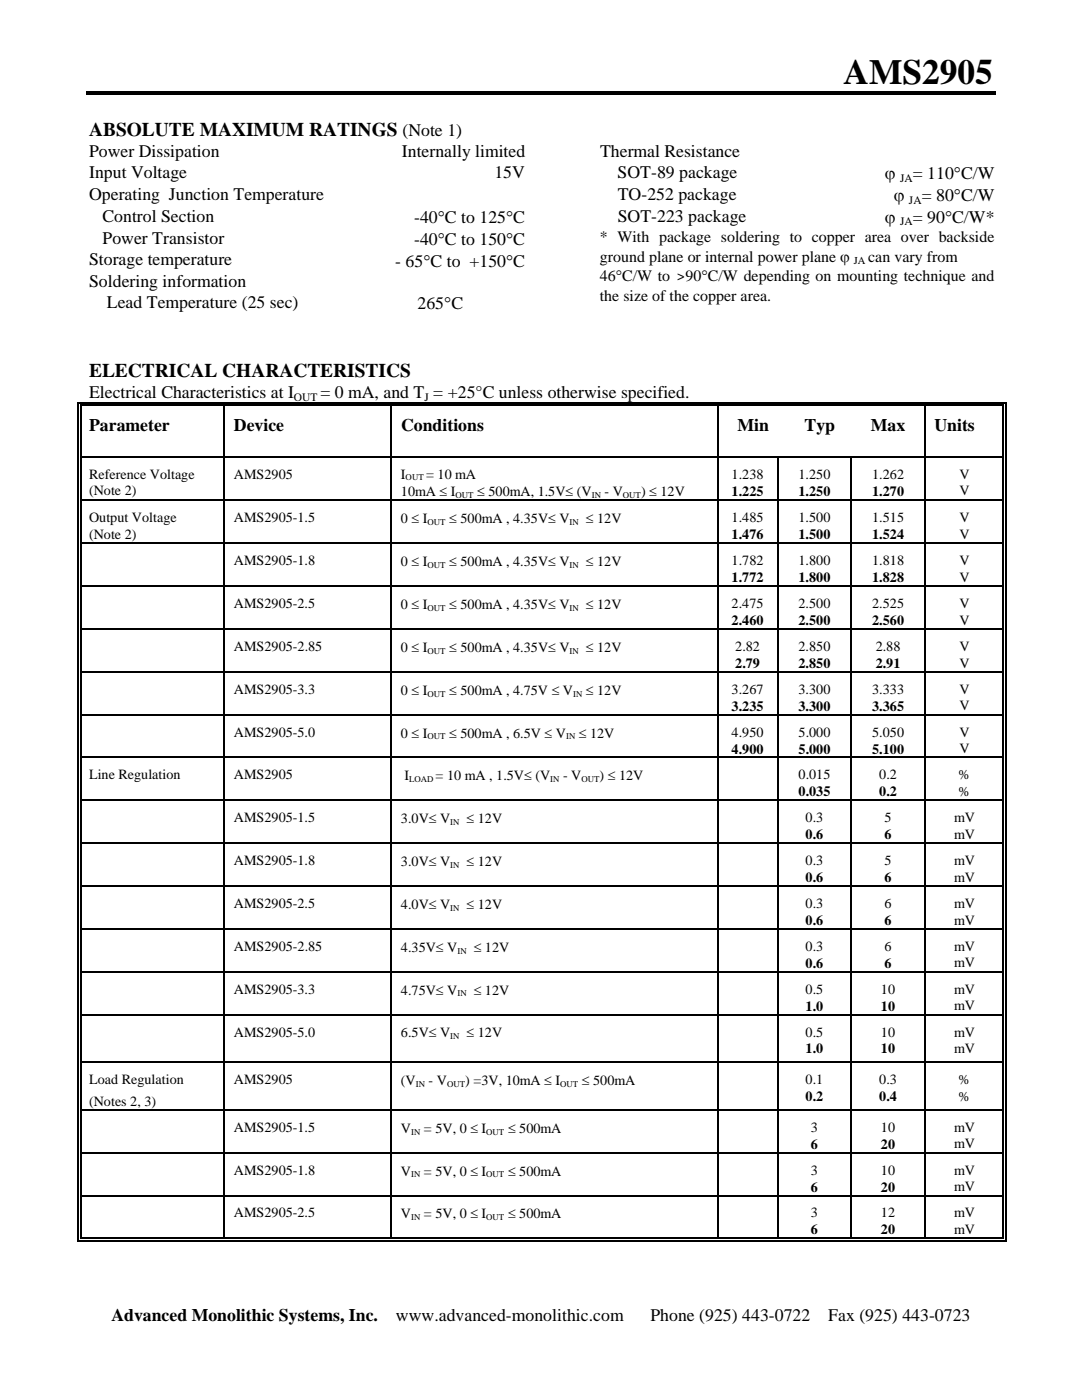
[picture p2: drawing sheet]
<svg xmlns="http://www.w3.org/2000/svg" width="216mm" height="279mm" viewBox="0 0 216 279" stroke-linecap="round" stroke-linejoin="round" font-family="sans-serif">
<defs><g id="words">
<text font-size="7" x="168.3" y="16.7">AMS2905</text>
<g font-size="3.9">
<text x="17.8" y="27.2">ABSOLUTE MAXIMUM RATINGS (Note 1)</text>
<text x="17.8" y="75.3">ELECTRICAL CHARACTERISTICS</text>
</g>
<g font-size="3.5">
<text x="17.8" y="31.4">Power Dissipation</text>
<text x="17.8" y="35.5">Input Voltage</text>
<text x="80.2" y="31.4">Internally limited</text>
<text x="98.6" y="35.5">15V</text>
<text x="119.7" y="31.4">Thermal Resistance</text>
<text x="123.2" y="35.5">SOT-89 package</text>
<text x="176.6" y="35.8">ϕ</text>
<text x="182.1" y="35.8">= 110°C/W</text>
<text x="17.8" y="39.9">Operating Junction Temperature</text>
<text x="123.3" y="39.9">TO-252 package</text>
<text x="178.4" y="40.1">ϕ</text>
<text x="183.9" y="40.1">= 80°C/W</text>
<text x="20.4" y="44.2">Control Section</text>
<text x="82.6" y="44.5">-40°C to 125°C</text>
<text x="123.3" y="44.2">SOT-223 package</text>
<text x="176.6" y="44.5">ϕ</text>
<text x="182.1" y="44.5">= 90°C/W*</text>
<text x="17.8" y="53">Storage temperature</text>
<text x="20.4" y="48.6">Power Transistor</text>
<text x="78.9" y="53.2">- 65°C to +150°C</text>
<text x="82.6" y="48.8">-40°C to 150°C</text>
<text x="17.8" y="57.3">Soldering information</text>
<text x="21.3" y="61.4">Lead Temperature (25 sec)</text>
<text x="83.3" y="61.7">265°C</text>
<text x="17.8" y="79.5">Electrical Characteristics at I</text>
<text x="63.9" y="79.5">= 0 mA, and T = +25°C unless otherwise specified.</text>
<text x="17.8" y="86">Parameter</text>
<text x="46.7" y="86">Device</text>
<text x="80" y="86">Conditions</text>
<text x="147.1" y="86">Min</text>
<text x="160.5" y="86">Typ</text>
<text x="173.7" y="86">Max</text>
<text x="186.4" y="86">Units</text>
<text x="22.2" y="263.6">Advanced Monolithic Systems, Inc.</text>
<text x="79" y="263.6">www.advanced-monolithic.com</text>
<text x="129.8" y="263.6">Phone (925) 443-0722</text>
<text x="165.3" y="263.6">Fax (925) 443-0723</text>
</g>
<g font-size="3.2">
<text x="119.7" y="48.2">* With package soldering to copper area over backside</text>
<text x="119.7" y="52.2">ground plane or internal power plane ϕ</text>
<text x="173.2" y="52.2">can vary from</text>
<text x="119.7" y="56.2">46°C/W to &gt;90°C/W depending on mounting technique and</text>
<text x="119.7" y="60">the size of the copper area.</text>
</g>
<g font-size="2.8">
<text x="17.8" y="95.5">Reference Voltage</text>
<text x="46.7" y="95.5">AMS2905</text>
<text x="80" y="95.5">I</text>
<text x="85" y="95.5">= 10 mA</text>
<text x="146" y="95.5">1.238</text>
<text x="159.3" y="95.5">1.250</text>
<text x="174" y="95.5">1.262</text>
<text x="191.4" y="95.5">V</text>
<text x="17.8" y="98.8">(Note 2)</text>
<text x="80" y="99">10mA ≤ I</text>
<text x="95.2" y="99">≤ 500mA, 1.5V≤ (V</text>
<text x="120.6" y="99">- V</text>
<text x="127.9" y="99">) ≤ 12V</text>
<text x="146" y="98.9">1.225</text>
<text x="159.3" y="98.9">1.250</text>
<text x="174" y="98.9">1.270</text>
<text x="191.4" y="98.8">V</text>
<text x="17.8" y="104.2">Output Voltage</text>
<text x="17.8" y="107.6">(Note 2)</text>
<text x="46.7" y="104.2">AMS2905-1.5</text>
<text x="80" y="104.4">0 ≤ I</text>
<text x="89.6" y="104.4">≤ 500mA , 4.35V≤ V</text>
<text x="116.9" y="104.4">≤ 12V</text>
<text x="146" y="104.2">1.485</text>
<text x="146" y="107.6">1.476</text>
<text x="159.3" y="104.2">1.500</text>
<text x="159.3" y="107.6">1.500</text>
<text x="174" y="104.2">1.515</text>
<text x="174" y="107.6">1.524</text>
<text x="191.4" y="104.2">V</text>
<text x="191.4" y="107.6">V</text>
<text x="46.7" y="112.8">AMS2905-1.8</text>
<text x="80" y="113">0 ≤ I</text>
<text x="89.6" y="113">≤ 500mA , 4.35V≤ V</text>
<text x="116.9" y="113">≤ 12V</text>
<text x="146" y="112.8">1.782</text>
<text x="159.3" y="112.8">1.800</text>
<text x="174" y="112.8">1.818</text>
<text x="191.4" y="112.8">V</text>
<text x="146" y="116.2">1.772</text>
<text x="159.3" y="116.2">1.800</text>
<text x="174" y="116.2">1.828</text>
<text x="191.4" y="116.1">V</text>
<text x="46.7" y="121.3">AMS2905-2.5</text>
<text x="80" y="121.5">0 ≤ I</text>
<text x="89.6" y="121.5">≤ 500mA , 4.35V≤ V</text>
<text x="116.9" y="121.5">≤ 12V</text>
<text x="146" y="121.3">2.475</text>
<text x="146" y="124.7">2.460</text>
<text x="159.3" y="121.3">2.500</text>
<text x="159.3" y="124.7">2.500</text>
<text x="174" y="121.3">2.525</text>
<text x="174" y="124.7">2.560</text>
<text x="191.4" y="121.3">V</text>
<text x="191.4" y="124.7">V</text>
<text x="46.7" y="129.9">AMS2905-2.85</text>
<text x="80" y="130.1">0 ≤ I</text>
<text x="89.6" y="130.1">≤ 500mA , 4.35V≤ V</text>
<text x="116.9" y="130.1">≤ 12V</text>
<text x="146.7" y="129.9">2.82</text>
<text x="159.3" y="129.9">2.850</text>
<text x="174.7" y="129.9">2.88</text>
<text x="191.4" y="129.9">V</text>
<text x="146.7" y="133.3">2.79</text>
<text x="159.3" y="133.3">2.850</text>
<text x="174.7" y="133.3">2.91</text>
<text x="191.4" y="133.2">V</text>
<text x="46.7" y="138.5">AMS2905-3.3</text>
<text x="80" y="138.6">0 ≤ I</text>
<text x="89.6" y="138.6">≤ 500mA , 4.75V ≤ V</text>
<text x="116.9" y="138.6">≤ 12V</text>
<text x="146" y="138.5">3.267</text>
<text x="146" y="141.8">3.235</text>
<text x="159.3" y="138.5">3.300</text>
<text x="159.3" y="141.8">3.300</text>
<text x="174" y="138.5">3.333</text>
<text x="174" y="141.8">3.365</text>
<text x="191.4" y="138.5">V</text>
<text x="191.4" y="141.8">V</text>
<text x="46.7" y="147">AMS2905-5.0</text>
<text x="80" y="147.2">0 ≤ I</text>
<text x="89.6" y="147.2">≤ 500mA , 6.5V ≤ V</text>
<text x="115.5" y="147.2">≤ 12V</text>
<text x="146" y="147">4.950</text>
<text x="159.3" y="147">5.000</text>
<text x="174" y="147">5.050</text>
<text x="191.4" y="147">V</text>
<text x="17.8" y="155.6">Line Regulation</text>
<text x="46.7" y="155.6">AMS2905</text>
<text x="80.7" y="155.7">I</text>
<text x="86.9" y="155.7">= 10 mA , 1.5V≤ (V</text>
<text x="112.4" y="155.7">- V</text>
<text x="119.7" y="155.7">) ≤ 12V</text>
<text x="146" y="150.4">4.900</text>
<text x="159.3" y="150.4">5.000</text>
<text x="159.3" y="155.6">0.015</text>
<text x="174" y="150.4">5.100</text>
<text x="175.5" y="155.6">0.2</text>
<text x="191.3" y="155.6">%</text>
<text x="191.4" y="150.3">V</text>
<text x="159.3" y="158.9">0.035</text>
<text x="175.5" y="158.9">0.2</text>
<text x="191.3" y="158.9">%</text>
<text x="46.7" y="164.1">AMS2905-1.5</text>
<text x="80" y="164.3">3.0V≤ V</text>
<text x="93.1" y="164.3">≤ 12V</text>
<text x="160.8" y="164.1">0.3</text>
<text x="160.8" y="167.5">0.6</text>
<text x="176.5" y="164.1">5</text>
<text x="176.5" y="167.5">6</text>
<text x="190.4" y="164.1">mV</text>
<text x="190.4" y="167.4">mV</text>
<text x="46.7" y="172.7">AMS2905-1.8</text>
<text x="80" y="172.8">3.0V≤ V</text>
<text x="93.1" y="172.8">≤ 12V</text>
<text x="160.8" y="172.7">0.3</text>
<text x="176.5" y="172.7">5</text>
<text x="190.4" y="172.7">mV</text>
<text x="160.8" y="176">0.6</text>
<text x="176.5" y="176">6</text>
<text x="190.4" y="176">mV</text>
<text x="46.7" y="181.2">AMS2905-2.5</text>
<text x="80" y="181.4">4.0V≤ V</text>
<text x="93.1" y="181.4">≤ 12V</text>
<text x="160.8" y="181.2">0.3</text>
<text x="160.8" y="184.6">0.6</text>
<text x="176.5" y="181.2">6</text>
<text x="176.5" y="184.6">6</text>
<text x="190.4" y="181.2">mV</text>
<text x="190.4" y="184.5">mV</text>
<text x="46.7" y="189.8">AMS2905-2.85</text>
<text x="80" y="189.9">4.35V≤ V</text>
<text x="94.5" y="189.9">≤ 12V</text>
<text x="160.8" y="189.8">0.3</text>
<text x="176.5" y="189.8">6</text>
<text x="190.4" y="189.8">mV</text>
<text x="160.8" y="193.1">0.6</text>
<text x="176.5" y="193.1">6</text>
<text x="190.4" y="193.1">mV</text>
<text x="46.7" y="198.3">AMS2905-3.3</text>
<text x="80" y="198.5">4.75V≤ V</text>
<text x="94.5" y="198.5">≤ 12V</text>
<text x="160.8" y="198.3">0.5</text>
<text x="160.8" y="201.7">1.0</text>
<text x="175.8" y="198.3">10</text>
<text x="175.8" y="201.7">10</text>
<text x="190.4" y="198.3">mV</text>
<text x="190.4" y="201.6">mV</text>
<text x="46.7" y="206.9">AMS2905-5.0</text>
<text x="80" y="207.1">6.5V≤ V</text>
<text x="93.1" y="207.1">≤ 12V</text>
<text x="160.8" y="206.9">0.5</text>
<text x="175.8" y="206.9">10</text>
<text x="190.4" y="206.9">mV</text>
<text x="160.8" y="210.2">1.0</text>
<text x="175.8" y="210.2">10</text>
<text x="190.4" y="210.2">mV</text>
<text x="17.8" y="216.4">Load Regulation</text>
<text x="17.8" y="220.6">(Notes 2, 3)</text>
<text x="46.7" y="216.4">AMS2905</text>
<text x="80" y="216.6">(V</text>
<text x="85.5" y="216.6">- V</text>
<text x="92.8" y="216.6">) =3V, 10mA ≤ I</text>
<text x="116.1" y="216.6">≤ 500mA</text>
<text x="160.8" y="216.4">0.1</text>
<text x="160.8" y="219.8">0.2</text>
<text x="175.5" y="216.4">0.3</text>
<text x="175.5" y="219.8">0.4</text>
<text x="191.3" y="216.4">%</text>
<text x="191.3" y="219.7">%</text>
<text x="46.7" y="225.9">AMS2905-1.5</text>
<text x="80" y="226.1">V</text>
<text x="84.6" y="226.1">= 5V, 0 ≤ I</text>
<text x="101.4" y="226.1">≤ 500mA</text>
<text x="161.8" y="225.9">3</text>
<text x="175.8" y="225.9">10</text>
<text x="190.4" y="225.9">mV</text>
<text x="161.8" y="229.3">6</text>
<text x="175.8" y="229.3">20</text>
<text x="190.4" y="229.2">mV</text>
<text x="46.7" y="234.4">AMS2905-1.8</text>
<text x="80" y="234.6">V</text>
<text x="84.6" y="234.6">= 5V, 0 ≤ I</text>
<text x="101.4" y="234.6">≤ 500mA</text>
<text x="161.8" y="234.4">3</text>
<text x="161.8" y="237.8">6</text>
<text x="175.8" y="234.4">10</text>
<text x="175.8" y="237.8">20</text>
<text x="190.4" y="234.4">mV</text>
<text x="190.4" y="237.7">mV</text>
<text x="46.7" y="243">AMS2905-2.5</text>
<text x="80" y="243.2">V</text>
<text x="84.6" y="243.2">= 5V, 0 ≤ I</text>
<text x="101.4" y="243.2">≤ 500mA</text>
<text x="161.8" y="243">3</text>
<text x="175.8" y="243">12</text>
<text x="190.4" y="243">mV</text>
<text x="161.8" y="246.4">6</text>
<text x="175.8" y="246.4">20</text>
<text x="190.4" y="246.3">mV</text>
</g>
<g font-size="2.3">
<text x="179.6" y="36.3">JA</text>
<text x="181.4" y="40.6">JA</text>
<text x="179.6" y="45">JA</text>
<text x="58.7" y="80">OUT</text>
<text x="84.7" y="80">J</text>
</g>
<text font-size="2.1" x="170.3" y="52.7">JA</text>
<g font-size="1.8">
<text x="80.9" y="95.9">OUT</text>
<text x="90.9" y="99.4">OUT</text>
<text x="118.1" y="99.4">IN</text>
<text x="124.3" y="99.4">OUT</text>
<text x="85.3" y="104.8">OUT</text>
<text x="113.7" y="104.8">IN</text>
<text x="85.3" y="113.3">OUT</text>
<text x="113.7" y="113.3">IN</text>
<text x="85.3" y="121.9">OUT</text>
<text x="113.7" y="121.9">IN</text>
<text x="85.3" y="130.5">OUT</text>
<text x="113.7" y="130.5">IN</text>
<text x="85.3" y="139">OUT</text>
<text x="114.4" y="139">IN</text>
<text x="85.3" y="147.6">OUT</text>
<text x="112.9" y="147.6">IN</text>
<text x="81.6" y="156.1">LOAD</text>
<text x="109.8" y="156.1">IN</text>
<text x="116" y="156.1">OUT</text>
<text x="89.9" y="164.7">IN</text>
<text x="89.9" y="173.2">IN</text>
<text x="89.9" y="181.8">IN</text>
<text x="91.3" y="190.3">IN</text>
<text x="91.3" y="198.9">IN</text>
<text x="89.9" y="207.4">IN</text>
<text x="83" y="216.9">IN</text>
<text x="89.2" y="216.9">OUT</text>
<text x="111.8" y="216.9">OUT</text>
<text x="82" y="226.4">IN</text>
<text x="97" y="226.4">OUT</text>
<text x="82" y="235">IN</text>
<text x="97" y="235">OUT</text>
<text x="82" y="243.5">IN</text>
<text x="97" y="243.5">OUT</text>
</g>
</g></defs>
<g fill="#000">
<path d="M17.3 18.3h181.3v.8h-181.3zM15.5 80.3h.2v.8h-.2zM15.5 80.3h.8v.2h-.8zM15.5 91h.2v.3h-.2zM16 80.8h.3v.3h-.3zM16 80.8h.3v.2h-.3zM16 91h.3v.3h-.3zM44.6 81l.3 .1zM44.6 80.3h.8v.2h-.8zM44.6 80.8h.8v.2h-.8zM44.6 91h.3v.3h-.3zM78 81l.2 .1z"/>
<path d="M78 80.3h.7v.2h-.7zM78 80.8h.7v.2h-.7zM78 91h.2v.3h-.2zM143.1 81l.2 .1zM143.1 80.3h.7v.2h-.7zM143.1 80.8h.7v.2h-.7zM143.1 91h.2v.3h-.2zM155 91h.3v.3h-.3zM169.8 91h.2v.3h-.2zM184.4 81l.3 .1zM184.4 80.3h.8v.2h-.8zM184.4 80.8h.8v.2h-.8z"/>
<path d="M184.4 91h.3v.3h-.3zM200 80.3h.8v.2h-.8zM200 80.8h.3v.3h-.3zM200 80.8h.3v.2h-.3zM200 91h.3v.3h-.3zM200.5 80.3h.3v.8h-.3zM200.5 91h.3v.3h-.3zM15.5 99.7h.2v.3h-.2zM15.5 108.3h.2v.3h-.2zM15.5 116.8h.2v.3h-.2zM16 99.7h.3v.3h-.3zM16 108.3h.3v.3h-.3z"/>
<path d="M16 116.8h.3v.3h-.3zM44.6 99.7h.3v.3h-.3zM44.6 108.3h.3v.3h-.3zM44.6 116.8h.3v.3h-.3zM78 99.7h.2v.3h-.2zM78 108.3h.2v.3h-.2zM78 116.8h.2v.3h-.2zM143.1 99.7h.2v.3h-.2zM143.1 108.3h.2v.3h-.2zM143.1 116.8h.2v.3h-.2zM155 99.7h.3v.3h-.3zM155 108.3h.3v.3h-.3z"/>
<path d="M155 116.8h.3v.3h-.3zM169.8 99.7h.2v.3h-.2zM169.8 108.3h.2v.3h-.2zM169.8 116.8h.2v.3h-.2zM184.4 99.7h.3v.3h-.3zM184.4 108.3h.3v.3h-.3zM184.4 116.8h.3v.3h-.3zM200 99.7h.3v.3h-.3zM200 108.3h.3v.3h-.3zM200 116.8h.3v.3h-.3zM200.5 99.7h.3v.3h-.3zM200.5 108.3h.3v.3h-.3z"/>
<path d="M200.5 116.8h.3v.3h-.3zM15.5 125.4h.2v.3h-.2zM15.5 133.9h.2v.3h-.2zM16 125.4h.3v.3h-.3zM16 133.9h.3v.3h-.3zM44.6 125.4h.3v.3h-.3zM44.6 133.9h.3v.3h-.3zM78 125.4h.2v.3h-.2zM78 133.9h.2v.3h-.2zM143.1 125.4h.2v.3h-.2zM143.1 133.9h.2v.3h-.2zM155 125.4h.3v.3h-.3z"/>
<path d="M155 133.9h.3v.3h-.3zM169.8 125.4h.2v.3h-.2zM169.8 133.9h.2v.3h-.2zM184.4 125.4h.3v.3h-.3zM184.4 133.9h.3v.3h-.3zM200 125.4h.3v.3h-.3zM200 133.9h.3v.3h-.3zM200.5 125.4h.3v.3h-.3zM200.5 133.9h.3v.3h-.3zM15.5 142.5h.2v.3h-.2zM15.5 151h.2v.3h-.2zM15.5 159.6h.2v.3h-.2z"/>
<path d="M16 142.5h.3v.3h-.3zM16 151h.3v.3h-.3zM16 159.6h.3v.3h-.3zM44.6 142.5h.3v.3h-.3zM44.6 151h.3v.3h-.3zM44.6 159.6h.3v.3h-.3zM78 142.5h.2v.3h-.2zM78 151h.2v.3h-.2zM78 159.6h.2v.3h-.2zM143.1 142.5h.2v.3h-.2zM143.1 151h.2v.3h-.2zM143.1 159.6h.2v.3h-.2z"/>
<path d="M155 142.5h.3v.3h-.3zM155 151h.3v.3h-.3zM155 159.6h.3v.3h-.3zM169.8 142.5h.2v.3h-.2zM169.8 151h.2v.3h-.2zM169.8 159.6h.2v.3h-.2zM184.4 142.5h.3v.3h-.3zM184.4 151h.3v.3h-.3zM184.4 159.6h.3v.3h-.3zM200 142.5h.3v.3h-.3zM200 151h.3v.3h-.3zM200 159.6h.3v.3h-.3z"/>
<path d="M200.5 142.5h.3v.3h-.3zM200.5 151h.3v.3h-.3zM200.5 159.6h.3v.3h-.3zM15.5 168.1h.2v.3h-.2zM15.5 176.7h.2v.3h-.2zM16 168.1h.3v.3h-.3zM16 176.7h.3v.3h-.3zM44.6 168.1h.3v.3h-.3zM44.6 176.7h.3v.3h-.3zM78 168.1h.2v.3h-.2zM78 176.7h.2v.3h-.2zM143.1 168.1h.2v.3h-.2z"/>
<path d="M143.1 176.7h.2v.3h-.2zM155 168.1h.3v.3h-.3zM155 176.7h.3v.3h-.3zM169.8 168.1h.2v.3h-.2zM169.8 176.7h.2v.3h-.2zM184.4 168.1h.3v.3h-.3zM184.4 176.7h.3v.3h-.3zM200 168.1h.3v.3h-.3zM200 176.7h.3v.3h-.3zM200.5 168.1h.3v.3h-.3zM200.5 176.7h.3v.3h-.3zM15.5 185.3h.2v.2h-.2z"/>
<path d="M15.5 193.8h.2v.3h-.2zM16 185.3h.3v.2h-.3zM16 193.8h.3v.3h-.3zM44.6 185.3h.3v.2h-.3zM44.6 193.8h.3v.3h-.3zM78 185.3h.2v.2h-.2zM78 193.8h.2v.3h-.2zM143.1 185.3h.2v.2h-.2zM143.1 193.8h.2v.3h-.2zM155 185.3h.3v.2h-.3zM155 193.8h.3v.3h-.3zM169.8 185.3h.2v.2h-.2z"/>
<path d="M169.8 193.8h.2v.3h-.2zM184.4 185.3h.3v.2h-.3zM184.4 193.8h.3v.3h-.3zM200 185.3h.3v.2h-.3zM200 193.8h.3v.3h-.3zM200.5 185.3h.3v.2h-.3zM200.5 193.8h.3v.3h-.3zM15.5 202.4h.2v.2h-.2zM15.5 211.9h.2v.2h-.2zM16 202.4h.3v.2h-.3zM16 211.9h.3v.2h-.3zM44.6 202.4h.3v.2h-.3z"/>
<path d="M44.6 211.9h.3v.2h-.3zM78 202.4h.2v.2h-.2zM78 211.9h.2v.2h-.2zM143.1 202.4h.2v.2h-.2zM143.1 211.9h.2v.2h-.2zM155 202.4h.3v.2h-.3zM155 211.9h.3v.2h-.3zM169.8 202.4h.2v.2h-.2zM169.8 211.9h.2v.2h-.2zM184.4 202.4h.3v.2h-.3zM184.4 211.9h.3v.2h-.3zM200 202.4h.3v.2h-.3z"/>
<path d="M200 211.9h.3v.2h-.3zM200.5 202.4h.3v.2h-.3zM200.5 211.9h.3v.2h-.3zM15.5 221.4h.2v.2h-.2zM15.5 229.9h.2v.3h-.2zM15.5 238.5h.2v.2h-.2zM16 221.4h.3v.2h-.3zM16 229.9h.3v.3h-.3zM16 238.5h.3v.2h-.3zM44.6 221.4h.3v.2h-.3zM44.6 229.9h.3v.3h-.3zM44.6 238.5h.3v.2h-.3z"/>
<path d="M78 221.4h.2v.2h-.2zM78 229.9h.2v.3h-.2zM78 238.5h.2v.2h-.2zM143.1 221.4h.2v.2h-.2zM143.1 229.9h.2v.3h-.2zM143.1 238.5h.2v.2h-.2zM155 221.4h.3v.2h-.3zM155 229.9h.3v.3h-.3zM155 238.5h.3v.2h-.3zM169.8 221.4h.2v.2h-.2zM169.8 229.9h.2v.3h-.2zM169.8 238.5h.2v.2h-.2z"/>
<path d="M184.4 221.4h.3v.2h-.3zM184.4 229.9h.3v.3h-.3zM184.4 238.5h.3v.2h-.3zM200 221.4h.3v.2h-.3zM200 229.9h.3v.3h-.3zM200 238.5h.3v.2h-.3zM200.5 221.4h.3v.2h-.3zM200.5 229.9h.3v.3h-.3zM200.5 238.5h.3v.2h-.3zM15.5 247.5h.8v.3h-.8zM16 247h.3v.3h-.3zM44.6 247h.8v.3h-.8z"/>
<path d="M78 247h.7v.3h-.7zM143.1 247h.7v.3h-.7zM155 247h.8v.3h-.8zM169.8 247h.7v.3h-.7zM184.4 247h.8v.3h-.8zM200 247.5h.8v.3h-.8zM200 247h.3v.3h-.3zM200.5 247h.3v.8h-.3z"/>
</g>
<g fill="none" stroke="#000" stroke-width=".25">
<path d="M15.6 81.1v9.9M15.6 91.3v8.4M16.1 81.1v9.9M16.1 91.3v8.4M16.3 80.4h28.3M16.3 80.9h28.3M16.3 91.1h28.3M16.3 99.9h28.3M44.8 81.1v9.9M44.8 91.3v8.4M44.9 91.1h33.1M44.9 99.9h33.1"/>
<path d="M45.4 80.4h32.6M45.4 80.9h32.6M78.1 81.1v9.9M78.1 91.3v8.4M78.2 91.1h64.9M78.2 99.9h64.9M78.7 80.4h64.4M78.7 80.9h64.4M143.2 81.1v9.9M143.2 91.3v8.4M143.3 91.1h11.7M143.3 99.9h11.7"/>
<path d="M143.8 80.4h40.6M143.8 80.9h40.6M155.2 91.3v8.4M155.3 91.1h14.5M155.3 99.9h14.5M169.9 91.3v8.4M170 91.1h14.4M170 99.9h14.4M184.5 81.1v9.9M184.5 91.3v8.4M184.7 91.1h15.3M184.7 99.9h15.3"/>
<path d="M185.2 80.4h14.8M185.2 80.9h14.8M200.1 81.1v9.9M200.1 91.3v8.4M200.6 81.1v9.9M200.6 91.3v8.4M15.6 100v8.3M15.6 108.6v8.2M15.6 117.1v8.3M16.1 100v8.3M16.1 108.6v8.2M16.1 117.1v8.3"/>
<path d="M16.3 108.4h28.3M16.3 117h28.3M44.8 100v8.3M44.8 108.6v8.2M44.8 117.1v8.3M44.9 108.4h33.1M44.9 117h33.1M78.1 100v8.3M78.1 108.6v8.2M78.1 117.1v8.3M78.2 108.4h64.9M78.2 117h64.9"/>
<path d="M143.2 100v8.3M143.2 108.6v8.2M143.2 117.1v8.3M143.3 108.4h11.7M143.3 117h11.7M155.2 100v8.3M155.2 108.6v8.2M155.2 117.1v8.3M155.3 108.4h14.5M155.3 117h14.5M169.9 100v8.3M169.9 108.6v8.2"/>
<path d="M169.9 117.1v8.3M170 108.4h14.4M170 117h14.4M184.5 100v8.3M184.5 108.6v8.2M184.5 117.1v8.3M184.7 108.4h15.3M184.7 117h15.3M200.1 100v8.3M200.1 108.6v8.2M200.1 117.1v8.3M200.6 100v8.3"/>
<path d="M200.6 108.6v8.2M200.6 117.1v8.3M15.6 125.7v8.2M15.6 134.2v8.3M16.1 125.7v8.2M16.1 134.2v8.3M16.3 125.5h28.3M16.3 134.1h28.3M44.8 125.7v8.2M44.8 134.2v8.3M44.9 125.5h33.1M44.9 134.1h33.1"/>
<path d="M78.1 125.7v8.2M78.1 134.2v8.3M78.2 125.5h64.9M78.2 134.1h64.9M143.2 125.7v8.2M143.2 134.2v8.3M143.3 125.5h11.7M143.3 134.1h11.7M155.2 125.7v8.2M155.2 134.2v8.3M155.3 125.5h14.5M155.3 134.1h14.5"/>
<path d="M169.9 125.7v8.2M169.9 134.2v8.3M170 125.5h14.4M170 134.1h14.4M184.5 125.7v8.2M184.5 134.2v8.3M184.7 125.5h15.3M184.7 134.1h15.3M200.1 125.7v8.2M200.1 134.2v8.3M200.6 125.7v8.2M200.6 134.2v8.3"/>
<path d="M15.6 142.8v8.2M15.6 151.3v8.3M15.6 159.9v8.2M16.1 142.8v8.2M16.1 151.3v8.3M16.1 159.9v8.2M16.3 142.6h28.3M16.3 151.2h28.3M16.3 159.7h28.3M44.8 142.8v8.2M44.8 151.3v8.3M44.8 159.9v8.2"/>
<path d="M44.9 142.6h33.1M44.9 151.2h33.1M44.9 159.7h33.1M78.1 142.8v8.2M78.1 151.3v8.3M78.1 159.9v8.2M78.2 142.6h64.9M78.2 151.2h64.9M78.2 159.7h64.9M143.2 142.8v8.2M143.2 151.3v8.3M143.2 159.9v8.2"/>
<path d="M143.3 142.6h11.7M143.3 151.2h11.7M143.3 159.7h11.7M155.2 142.8v8.2M155.2 151.3v8.3M155.2 159.9v8.2M155.3 142.6h14.5M155.3 151.2h14.5M155.3 159.7h14.5M169.9 142.8v8.2M169.9 151.3v8.3M169.9 159.9v8.2"/>
<path d="M170 142.6h14.4M170 151.2h14.4M170 159.7h14.4M184.5 142.8v8.2M184.5 151.3v8.3M184.5 159.9v8.2M184.7 142.6h15.3M184.7 151.2h15.3M184.7 159.7h15.3M200.1 142.8v8.2M200.1 151.3v8.3M200.1 159.9v8.2"/>
<path d="M200.6 142.8v8.2M200.6 151.3v8.3M200.6 159.9v8.2M15.6 168.4v8.3M15.6 177v8.3M16.1 168.4v8.3M16.1 177v8.3M16.3 168.3h28.3M16.3 176.8h28.3M44.8 168.4v8.3M44.8 177v8.3M44.9 168.3h33.1"/>
<path d="M44.9 176.8h33.1M78.1 168.4v8.3M78.1 177v8.3M78.2 168.3h64.9M78.2 176.8h64.9M143.2 168.4v8.3M143.2 177v8.3M143.3 168.3h11.7M143.3 176.8h11.7M155.2 168.4v8.3M155.2 177v8.3M155.3 168.3h14.5"/>
<path d="M155.3 176.8h14.5M169.9 168.4v8.3M169.9 177v8.3M170 168.3h14.4M170 176.8h14.4M184.5 168.4v8.3M184.5 177v8.3M184.7 168.3h15.3M184.7 176.8h15.3M200.1 168.4v8.3M200.1 177v8.3M200.6 168.4v8.3"/>
<path d="M200.6 177v8.3M15.6 185.5v8.3M15.6 194.1v8.3M16.1 185.5v8.3M16.1 194.1v8.3M16.3 185.4h28.3M16.3 193.9h28.3M44.8 185.5v8.3M44.8 194.1v8.3M44.9 185.4h33.1M44.9 193.9h33.1M78.1 185.5v8.3"/>
<path d="M78.1 194.1v8.3M78.2 185.4h64.9M78.2 193.9h64.9M143.2 185.5v8.3M143.2 194.1v8.3M143.3 185.4h11.7M143.3 193.9h11.7M155.2 185.5v8.3M155.2 194.1v8.3M155.3 185.4h14.5M155.3 193.9h14.5M169.9 185.5v8.3"/>
<path d="M169.9 194.1v8.3M170 185.4h14.4M170 193.9h14.4M184.5 185.5v8.3M184.5 194.1v8.3M184.7 185.4h15.3M184.7 193.9h15.3M200.1 185.5v8.3M200.1 194.1v8.3M200.6 185.5v8.3M200.6 194.1v8.3M15.6 202.6v9.3"/>
<path d="M15.6 212.1v9.3M16.1 202.6v9.3M16.1 212.1v9.3M16.3 202.5h28.3M16.3 212h28.3M44.8 202.6v9.3M44.8 212.1v9.3M44.9 202.5h33.1M44.9 212h33.1M78.1 202.6v9.3M78.1 212.1v9.3M78.2 202.5h64.9"/>
<path d="M78.2 212h64.9M143.2 202.6v9.3M143.2 212.1v9.3M143.3 202.5h11.7M143.3 212h11.7M155.2 202.6v9.3M155.2 212.1v9.3M155.3 202.5h14.5M155.3 212h14.5M169.9 202.6v9.3M169.9 212.1v9.3M170 202.5h14.4"/>
<path d="M170 212h14.4M184.5 202.6v9.3M184.5 212.1v9.3M184.7 202.5h15.3M184.7 212h15.3M200.1 202.6v9.3M200.1 212.1v9.3M200.6 202.6v9.3M200.6 212.1v9.3M15.6 221.6v8.3M15.6 230.2v8.3M15.6 238.7v9.1"/>
<path d="M16.1 221.6v8.3M16.1 230.2v8.3M16.1 238.7v8.3M16.3 221.5h28.3M16.3 230h28.3M16.3 238.6h28.3M44.8 221.6v8.3M44.8 230.2v8.3M44.8 238.7v8.3M44.9 221.5h33.1M44.9 230h33.1M44.9 238.6h33.1"/>
<path d="M78.1 221.6v8.3M78.1 230.2v8.3M78.1 238.7v8.3M78.2 221.5h64.9M78.2 230h64.9M78.2 238.6h64.9M143.2 221.6v8.3M143.2 230.2v8.3M143.2 238.7v8.3M143.3 221.5h11.7M143.3 230h11.7M143.3 238.6h11.7"/>
<path d="M155.2 221.6v8.3M155.2 230.2v8.3M155.2 238.7v8.3M155.3 221.5h14.5M155.3 230h14.5M155.3 238.6h14.5M169.9 221.6v8.3M169.9 230.2v8.3M169.9 238.7v8.3M170 221.5h14.4M170 230h14.4M170 238.6h14.4"/>
<path d="M184.5 221.6v8.3M184.5 230.2v8.3M184.5 238.7v8.3M184.7 221.5h15.3M184.7 230h15.3M184.7 238.6h15.3M200.1 221.6v8.3M200.1 230.2v8.3M200.1 238.7v8.3M200.6 221.6v8.3M200.6 230.2v8.3M200.6 238.7v8.3"/>
<path d="M16.3 247.6h183.7M16.3 247.1h28.3M45.4 247.1h32.6M78.7 247.1h64.4M143.8 247.1h11.2M155.8 247.1h14M170.5 247.1h13.9M185.2 247.1h14.8"/>
</g>
<use href="#words"/>
</svg>
